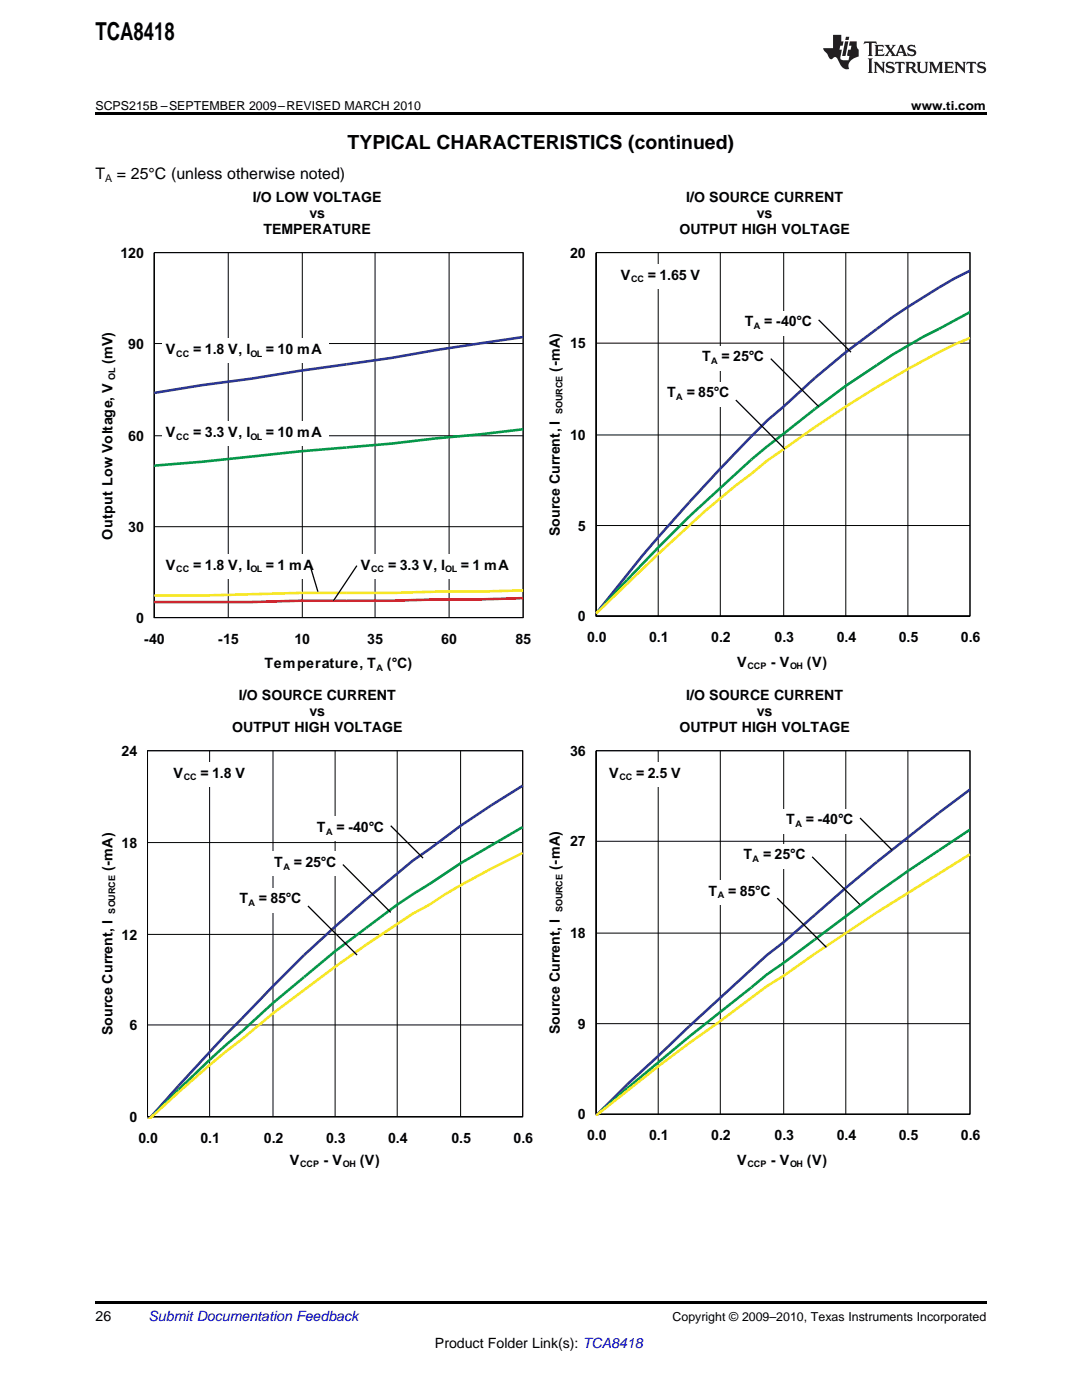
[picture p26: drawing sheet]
<svg xmlns="http://www.w3.org/2000/svg" width="216mm" height="279mm" viewBox="0 0 216 279" stroke-linecap="round" stroke-linejoin="round" font-family="sans-serif">
<defs><g id="words">
<text font-size="4.9" x="19" y="7.9">TCA8418</text>
<text font-size="3.9" x="69.4" y="29.7">TYPICAL CHARACTERISTICS (continued)</text>
<g font-size="3.2">
<text x="19" y="35.7">T</text>
<text x="23.3" y="35.7">= 25°C (unless otherwise noted)</text>
</g>
<g font-size="2.9" fill="#010202">
<text x="24" y="51.5">120</text>
<text x="25.6" y="69.6">90</text>
<text x="33.1" y="70.6">V</text>
<text x="38.5" y="70.6">= 1.8 V, I</text>
<text x="53.1" y="70.6">= 10 mA</text>
<text x="22.5" y="72.7" transform="rotate(-90 22.5 72.7)">(mV)</text>
<text x="25.6" y="88">60</text>
<text x="33.1" y="87.2">V</text>
<text x="38.5" y="87.2">= 3.3 V, I</text>
<text x="53.1" y="87.2">= 10 mA</text>
<text x="22.5" y="107.7" transform="rotate(-90 22.5 107.7)">Output Low Voltage, V</text>
<text x="25.6" y="106.1">30</text>
<text x="33.1" y="113.7">V</text>
<text x="38.5" y="113.7">= 1.8 V, I</text>
<text x="53.1" y="113.7">= 1 mA</text>
<text x="72" y="113.7">V</text>
<text x="77.4" y="113.7">= 3.3 V, I</text>
<text x="91.9" y="113.7">= 1 mA</text>
<text x="27.1" y="124.3">0</text>
<text x="28.7" y="128.4">-40</text>
<text x="43.5" y="128.4">-15</text>
<text x="58.8" y="128.4">10</text>
<text x="73.3" y="128.4">35</text>
<text x="88.1" y="128.4">60</text>
<text x="102.8" y="128.4">85</text>
<text x="52.8" y="133.4">Temperature, T</text>
<text x="77.2" y="133.4">(°C)</text>
</g>
<g font-size="2.8">
<text x="50.4" y="40.4">I/O LOW VOLTAGE</text>
<text x="136.9" y="40.4">I/O SOURCE CURRENT</text>
<text x="52.6" y="46.7">TEMPERATURE</text>
<text x="61.7" y="43.5">vs</text>
<text x="135.6" y="46.7">OUTPUT HIGH VOLTAGE</text>
<text x="151" y="43.5">vs</text>
<text x="47.7" y="139.8">I/O SOURCE CURRENT</text>
<text x="61.7" y="142.9">vs</text>
<text x="136.9" y="139.8">I/O SOURCE CURRENT</text>
<text x="151" y="142.9">vs</text>
<text x="46.3" y="146.1">OUTPUT HIGH VOLTAGE</text>
<text x="135.6" y="146.1">OUTPUT HIGH VOLTAGE</text>
<text x="19" y="263.6">26</text>
<text x="86.8" y="269">Product Folder Link(s): TCA8418</text>
</g>
<g font-size="2.8" fill="#010202">
<text x="113.8" y="51.4">20</text>
<text x="123.9" y="55.8">V</text>
<text x="129.3" y="55.8">= 1.65 V</text>
<text x="148.6" y="65.1">T</text>
<text x="152.5" y="65.1">= -40°C</text>
<text x="113.8" y="69.5">15</text>
<text x="111.7" y="74.2" transform="rotate(-90 111.7 74.2)">(-mA)</text>
<text x="140.1" y="72.1">T</text>
<text x="144" y="72.1">= 25°C</text>
<text x="133.1" y="79.3">T</text>
<text x="137" y="79.3">= 85°C</text>
<text x="113.8" y="87.8">10</text>
<text x="111.7" y="106.9" transform="rotate(-90 111.7 106.9)">Source Current, I</text>
<text x="115.3" y="105.9">5</text>
<text x="115.3" y="124">0</text>
<text x="117.1" y="128.1">0.0</text>
<text x="129.5" y="128.1">0.1</text>
<text x="141.9" y="128.1">0.2</text>
<text x="154.6" y="128.1">0.3</text>
<text x="167" y="128.1">0.4</text>
<text x="179.4" y="128.1">0.5</text>
<text x="191.7" y="128.1">0.6</text>
<text x="147.1" y="133">V</text>
<text x="153.8" y="133">- V</text>
<text x="161" y="133">(V)</text>
<text x="24.3" y="150.9">24</text>
<text x="34.6" y="155.2">V</text>
<text x="40" y="155.2">= 1.8 V</text>
<text x="113.8" y="150.9">36</text>
<text x="121.5" y="155.2">V</text>
<text x="126.9" y="155.2">= 2.5 V</text>
<text x="63.3" y="166.1">T</text>
<text x="67.1" y="166.1">= -40°C</text>
<text x="156.9" y="164.5">T</text>
<text x="160.8" y="164.5">= -40°C</text>
<text x="22.5" y="173.8" transform="rotate(-90 22.5 173.8)">(-mA)</text>
<text x="24.3" y="169.2">18</text>
<text x="54.7" y="173.1">T</text>
<text x="58.6" y="173.1">= 25°C</text>
<text x="111.7" y="173.6" transform="rotate(-90 111.7 173.6)">(-mA)</text>
<text x="113.8" y="168.9">27</text>
<text x="148.4" y="171.5">T</text>
<text x="152.2" y="171.5">= 25°C</text>
<text x="141.4" y="178.7">T</text>
<text x="145.3" y="178.7">= 85°C</text>
<text x="47.8" y="180.3">T</text>
<text x="51.6" y="180.3">= 85°C</text>
<text x="24.3" y="187.5">12</text>
<text x="113.8" y="187.3">18</text>
<text x="22.5" y="206.6" transform="rotate(-90 22.5 206.6)">Source Current, I</text>
<text x="25.8" y="205.6">6</text>
<text x="111.7" y="206.4" transform="rotate(-90 111.7 206.4)">Source Current, I</text>
<text x="115.3" y="205.3">9</text>
<text x="25.8" y="223.9">0</text>
<text x="115.3" y="223.4">0</text>
<text x="117.1" y="227.5">0.0</text>
<text x="129.5" y="227.5">0.1</text>
<text x="141.9" y="227.5">0.2</text>
<text x="154.6" y="227.5">0.3</text>
<text x="167" y="227.5">0.4</text>
<text x="179.4" y="227.5">0.5</text>
<text x="191.7" y="227.5">0.6</text>
<text x="27.6" y="228">0.0</text>
<text x="40" y="228">0.1</text>
<text x="52.7" y="228">0.2</text>
<text x="57.8" y="232.4">V</text>
<text x="64.5" y="232.4">- V</text>
<text x="65.1" y="228">0.3</text>
<text x="71.8" y="232.4">(V)</text>
<text x="77.5" y="228">0.4</text>
<text x="90.1" y="228">0.5</text>
<text x="102.5" y="228">0.6</text>
<text x="147.1" y="232.4">V</text>
<text x="153.8" y="232.4">- V</text>
<text x="161" y="232.4">(V)</text>
</g>
<text font-size="2.8" fill="#0000c8" x="29.6" y="263.6">Submit Documentation Feedback</text>
<g font-size="2.5">
<text x="19" y="21.9">SCPS215B –SEPTEMBER 2009–REVISED MARCH 2010</text>
<text x="181.8" y="21.9">www.ti.com</text>
<text x="134.2" y="263.6">Copyright © 2009–2010, Texas Instruments Incorporated</text>
</g>
<text font-size="2.1" x="21" y="36.3">A</text>
<g font-size="1.8" fill="#010202">
<text x="125.9" y="56.3">CC</text>
<text x="150.4" y="65.6">A</text>
<text x="35.2" y="71.2">CC</text>
<text x="50" y="71.2">OL</text>
<text x="23" y="75.8" transform="rotate(-90 23 75.8)">OL</text>
<text x="141.9" y="72.6">A</text>
<text x="112.2" y="82.7" transform="rotate(-90 112.2 82.7)">SOURCE</text>
<text x="135" y="79.8">A</text>
<text x="35.2" y="87.7">CC</text>
<text x="50" y="87.7">OL</text>
<text x="35.2" y="114.2">CC</text>
<text x="50" y="114.2">OL</text>
<text x="74.1" y="114.2">CC</text>
<text x="88.8" y="114.2">OL</text>
<text x="75.1" y="133.9">A</text>
<text x="149.1" y="133.5">CCP</text>
<text x="157.7" y="133.5">OH</text>
<text x="36.7" y="155.8">CC</text>
<text x="123.6" y="155.8">CC</text>
<text x="65.1" y="166.6">A</text>
<text x="158.7" y="165.1">A</text>
<text x="56.5" y="173.6">A</text>
<text x="150.2" y="172">A</text>
<text x="143.2" y="179.3">A</text>
<text x="23" y="182.4" transform="rotate(-90 23 182.4)">SOURCE</text>
<text x="49.6" y="180.8">A</text>
<text x="112.2" y="182.1" transform="rotate(-90 112.2 182.1)">SOURCE</text>
<text x="59.9" y="232.9">CCP</text>
<text x="68.4" y="232.9">OH</text>
<text x="149.1" y="232.9">CCP</text>
<text x="157.7" y="232.9">OH</text>
</g>
</g></defs>
<g fill="#231f20">
<path d="M172.5 8.3l-.1 .5 .4-.2h.6v.1v2.1l-.2 .4h.9l-.2-.4v-2.1l.1-.1h.5l.5 .2-.2-.5zM174.5 9l.2 .3v1.5l-.2 .4h1.8l.2-.6a1.04 1.04 0 0 1-1.3 .2v-.7h.6l.3 .2v-.6l-.3 .2h-.6v-.6l.8-.1 .4 .3-.2-.5zM176.5 9l.9 1.1-.9 1.1h.8l-.2-.2 .4-.7 .5 .7-.2 .2h1.5l-.2-.2 .2-.4h.9l.1 .4-.2 .2h1l-.3-.3-.7-1.9h-.5l-.9 2-.8-1 .9-1h-.8l.1 .3-.4 .5-.3-.6 .1-.2zM179.7 9.3l.4 1h-.7zM181.3 9.1a.63 .63 0 0 0-.2 .7 .63 .63 0 0 0 .6 .4l.6 .2 .1 .2a.75 .75 0 0 1-.7 .4 .75 .75 0 0 1-.6-.5l.1 .7 .1-.1a1.11 1.11 0 0 0 1.5-.6 1.13 1.13 0 0 0-1.2-.8l-.1-.4a1.04 1.04 0 0 1 1.2 .2l-.2-.5-.2 .1-.4-.2zM173.2 11.7l.2 .3v2.2l-.2 .4h1l-.3-.4v-2.2l.3-.3zM174.3 12.3l.3 .4v1.5l-.3 .4h.8l-.2-.4v-1.3l1.5 1.7v-1.9l.2-.4h-.7l.2 .4v.9l-1.1-1.3zM177 12.5a.62 .62 0 0 0-.2 .7 .62 .62 0 0 0 .6 .4l.6 .1 .1 .3a.76 .76 0 0 1-.7 .3 .76 .76 0 0 1-.7-.4l.2 .7 .1-.1a1.11 1.11 0 0 0 1.5-.6 1.13 1.13 0 0 0-1.2-.8l-.1-.4a1.04 1.04 0 0 1 1.2 .2l-.2-.6-.2 .1-.5-.1zM178.7 12.3l-.2 .7a.61 .61 0 0 1 .8-.4v1.6l-.2 .4h.9l-.2-.4v-1.6a.63 .63 0 0 1 .7 .4l-.1-.7zM180.6 12.3l.3 .4v1.5l-.3 .4h1l-.2-.2-.1-.8 .6 .2a.76 .76 0 0 0 1.2 .7l-1-1a.58 .58 0 0 0 .6-.5 .58 .58 0 0 0-.5-.6zM181.4 12.7l.1-.1a.45 .45 0 0 1 .5 .1 .45 .45 0 0 1 .1 .5l-.8 .2zM182.9 12.3l.2 .2a2.17 2.17 0 0 0 .3 1.9 .99 .99 0 0 0 1.6-.6v-1.1l.2-.4h-.7l.2 .2a1.92 1.92 0 0 1-.2 1.8 .6 .6 0 0 1-.9-.5v-1.1l.2-.4zM185.4 12.3l.2 .4v1.5l-.2 .4h.7l-.2-.4v-1.4l.8 1.8 .8-1.8v1.4l-.2 .4h.9l-.2-.4v-1.5l.2-.4h-.8l-.6 1.5-.6-1.5zM188.4 12.3l.2 .4v1.5l-.2 .4h1.8l.1-.6a1.04 1.04 0 0 1-1.2 .2v-.7h.5l.4 .2v-.6l-.4 .2h-.5v-.7h.8l.3 .3-.1-.6zM190.5 12.3l.2 .4v1.5l-.2 .4h.7l-.2-.4v-1.3l1.5 1.7v-1.9l.2-.4h-.7l.2 .4v.9l-1.1-1.3zM192.9 12.3l-.1 .7a.61 .61 0 0 1 .7-.4l.1 1.6-.3 .4h1l-.3-.4 .1-1.6a.63 .63 0 0 1 .7 .4l-.1-.7zM195.2 12.5a.62 .62 0 0 0-.2 .7 .62 .62 0 0 0 .6 .4l.6 .1 .1 .3a.76 .76 0 0 1-.7 .3 .76 .76 0 0 1-.6-.4l.1 .7 .1-.1a1.11 1.11 0 0 0 1.6-.6 1.13 1.13 0 0 0-1.3-.8l-.1-.4a1.04 1.04 0 0 1 1.2 .2l-.1-.6-.2 .1-.5-.1z"/>
<path d="M166.2 7v2.6h-1.9v.4l.8 .9a.91 .91 0 0 0 1 .9 .56 .56 0 0 1 .5-.4 .56 .56 0 0 1 .5 .3l.4 .8a1.53 1.53 0 0 0 1.9 1.2 1.54 1.54 0 0 1 1-2.1l.9-.3v-1.4a1.52 1.52 0 0 1-.4-1.6h-1.3l-.2 .8h.5l-.2 .8h-.5l-.1 1v.2l.4 .1-.2 .8a1.93 1.93 0 0 1-1.6-.2l.3-1.9h-.5l.2-.8h.4l.2-.8h-.4v-1.3zM168.6 8.3l-.6 2.9h.7l.6-2.9zM168.8 7.3l-.1 .7h.6l.2-.7z"/>
</g>
<g fill="#fff">
<path d="M109.4 48.9h86.4v85h-86.4z" fill-rule="evenodd"/>
<path d="M118.9 50.4h74.7v72.6h-74.7z" fill-rule="evenodd"/>
</g>
<path d="M118.9 50.4v72.6h74.7v-72.6h-74.7h74.7v72.6h-74.7zM131.3 50.4v72.6M143.7 50.4v72.6M156.4 50.4v72.6M168.8 50.4v72.6M181.2 50.4v72.6M118.9 68.5h74.7M118.9 86.8h74.7M118.9 104.9h74.7" fill="none" stroke="#010202" stroke-width=".2"/>
<path d="M193.6 54a145.6 145.6 0 0 0-24.8 16.3l-6.2 5.2-6.2 5.6-3.4 2.9a401.8 401.8 0 0 0-34.1 38.4" fill="none" stroke="#2b3695" stroke-width=".52"/>
<path d="M193.6 62.3l-6.2 3.3a141.5 141.5 0 0 0-18.6 11.4l-6.2 4.6-6.2 5a124.1 124.1 0 0 0-12.7 10.8 332.8 332.8 0 0 0-24.8 25" fill="none" stroke="#05974a" stroke-width=".52"/>
<path d="M193.6 67.4a127.3 127.3 0 0 0-18.6 9.9 338 338 0 0 0-22 14.7l-3.1 2.6a201.5 201.5 0 0 0-18.6 16l-12.4 11.8" fill="none" stroke="#f7e726" stroke-width=".52"/>
<g fill="#fff">
<path d="M147.9 62h15.4v4.9h-15.4z" fill-rule="evenodd"/>
<path d="M139.3 69h14.5v4.9h-14.5z" fill-rule="evenodd"/>
<path d="M132.4 76.2h14.4v4.9h-14.4z" fill-rule="evenodd"/>
</g>
<path d="M146.8 79.8l9.8 9.8M153.8 71.6l9.5 9.5M163.3 63.8l6.5 6.5" fill="none" stroke="#010202" stroke-width=".26"/>
<g fill="#fff">
<path d="M123.1 52.7h18v4.9h-18z" fill-rule="evenodd"/>
<path d="M20.1 48.9h86.4v85.4h-86.4z" fill-rule="evenodd"/>
<path d="M30.8 50.4h73.6v72.9h-73.6z" fill-rule="evenodd"/>
</g>
<path d="M30.8 50.4v72.9h73.6v-72.9h-73.6h73.6v72.9h-73.6zM45.5 50.4v72.9M60.3 50.4v72.9M74.8 50.4v72.9M89.6 50.4v72.9M30.8 68.6h73.6M30.8 87h73.6M30.8 105.1h73.6" fill="none" stroke="#010202" stroke-width=".2"/>
<path d="M104.4 117.8l-26.2 .5a710.1 710.1 0 0 0-37.8 .6h-9.6" fill="none" stroke="#f7e726" stroke-width=".52"/>
<path d="M104.4 119.4l-26.2 .5h-18.4l-9.6 .2h-19.4" fill="none" stroke="#ee1e28" stroke-width=".52"/>
<path d="M104.4 67.3l-17.4 2.6-8.8 1.5-18.4 2.6-9.6 1.6-9.8 1.3-9.6 1.5" fill="none" stroke="#2b3695" stroke-width=".52"/>
<path d="M104.4 85.7l-26.2 2.8a865.8 865.8 0 0 0-37.8 3.7l-9.6 .7" fill="none" stroke="#05974a" stroke-width=".52"/>
<g fill="#fff">
<path d="M32.3 67.5h33.2v5h-33.2z" fill-rule="evenodd"/>
<path d="M32.3 84.1h33.2v4.9h-33.2z" fill-rule="evenodd"/>
<path d="M32.3 110.6h31.7v4.9h-31.7z" fill-rule="evenodd"/>
<path d="M71.2 110.6h31.6v4.9h-31.6z" fill-rule="evenodd"/>
</g>
<path d="M61.9 112.9l1.5 5.2M71.2 112.9l-4.7 7" fill="none" stroke="#010202" stroke-width=".26"/>
<g fill="#fff">
<path d="M20.1 148.3h86.4v85h-86.4z" fill-rule="evenodd"/>
<path d="M29.4 149.8h74.9v73.1h-74.9z" fill-rule="evenodd"/>
</g>
<path d="M29.4 149.8v73.1h74.9v-73.1h-74.9h74.9v73.1h-74.9zM41.8 149.8v73.1M54.5 149.8v73.1M66.9 149.8v73.1M79.3 149.8v73.1M91.9 149.8v73.1M29.4 168.2h74.9M29.4 186.5h74.9M29.4 204.6h74.9" fill="none" stroke="#010202" stroke-width=".2"/>
<path d="M104.3 156.8a160.6 160.6 0 0 0-18.6 12.6l-3.3 2.4a314.2 314.2 0 0 0-34.1 31.5 460.7 460.7 0 0 0-18.5 20" fill="none" stroke="#2b3695" stroke-width=".52"/>
<path d="M104.3 165.1l-6.2 3.6a122 122 0 0 0-12.4 7.7 103.9 103.9 0 0 0-12.6 8.8 306.1 306.1 0 0 0-21.7 17.8l-3.1 2.8a240.2 240.2 0 0 0-18.5 17.5" fill="none" stroke="#05974a" stroke-width=".52"/>
<path d="M104.3 170.2a135.7 135.7 0 0 0-18.6 10.3l-3.3 1.9a350.2 350.2 0 0 0-31 22.4l-3.1 2.6a219.9 219.9 0 0 0-18.4 15.9" fill="none" stroke="#f7e726" stroke-width=".52"/>
<g fill="#fff">
<path d="M62.5 163h15.5v4.9h-15.5z" fill-rule="evenodd"/>
<path d="M54 170h14.4v4.9h-14.4z" fill-rule="evenodd"/>
<path d="M47 177.2h14.4v4.9h-14.4z" fill-rule="evenodd"/>
</g>
<path d="M68.4 172.5l9.6 9.6M78 164.8l6.4 6.4M61.4 180.8l9.9 9.8" fill="none" stroke="#010202" stroke-width=".26"/>
<g fill="#fff">
<path d="M33.8 152.1h16.5v5h-16.5z" fill-rule="evenodd"/>
<path d="M109.4 148.3h86.4v85h-86.4z" fill-rule="evenodd"/>
<path d="M118.9 149.8h74.7v72.6h-74.7z" fill-rule="evenodd"/>
</g>
<path d="M118.9 149.8h74.7v72.6h-74.7v-72.6v72.6h74.7v-72.6zM131.3 149.8v72.6M143.7 149.8v72.6M156.4 149.8v72.6M168.8 149.8v72.6M181.2 149.8v72.6M118.9 167.9h74.7M118.9 186.2h74.7M118.9 204.3h74.7" fill="none" stroke="#010202" stroke-width=".2"/>
<path d="M193.6 157.6a482.1 482.1 0 0 0-37.2 30.4l-3.4 2.6-15.5 14.2-6.2 5.9a197.5 197.5 0 0 0-12.4 11.9" fill="none" stroke="#2b3695" stroke-width=".52"/>
<path d="M193.6 165.6l-12.4 8.2-6.2 4.4-18.6 14-3.4 2.3-15.5 12.4-12.4 10.3-6.2 5.4" fill="none" stroke="#05974a" stroke-width=".52"/>
<path d="M193.6 170.5l-18.6 11.6-12.4 8.3-6.2 4.3-3.4 2.1-6.2 4.7a492.4 492.4 0 0 0-27.9 21.1" fill="none" stroke="#f7e726" stroke-width=".52"/>
<g fill="#fff">
<path d="M156.1 161.4h15.5v4.9h-15.5z" fill-rule="evenodd"/>
<path d="M147.6 168.4h14.5v4.9h-14.5z" fill-rule="evenodd"/>
<path d="M140.6 175.6h14.5v4.9h-14.5z" fill-rule="evenodd"/>
</g>
<path d="M155.1 179.3l9.8 9.8M162.1 171l9.5 9.5M171.6 163.2l6.5 6.5" fill="none" stroke="#010202" stroke-width=".26"/>
<path d="M120.8 152.1h16.5v5h-16.5z" fill-rule="evenodd" fill="#fff"/>
<path d="M19 22.5h177.8v.5h-177.8zM19 259.7h177.8v.5h-177.8z" fill="#000"/>
<use href="#words"/>
</svg>
